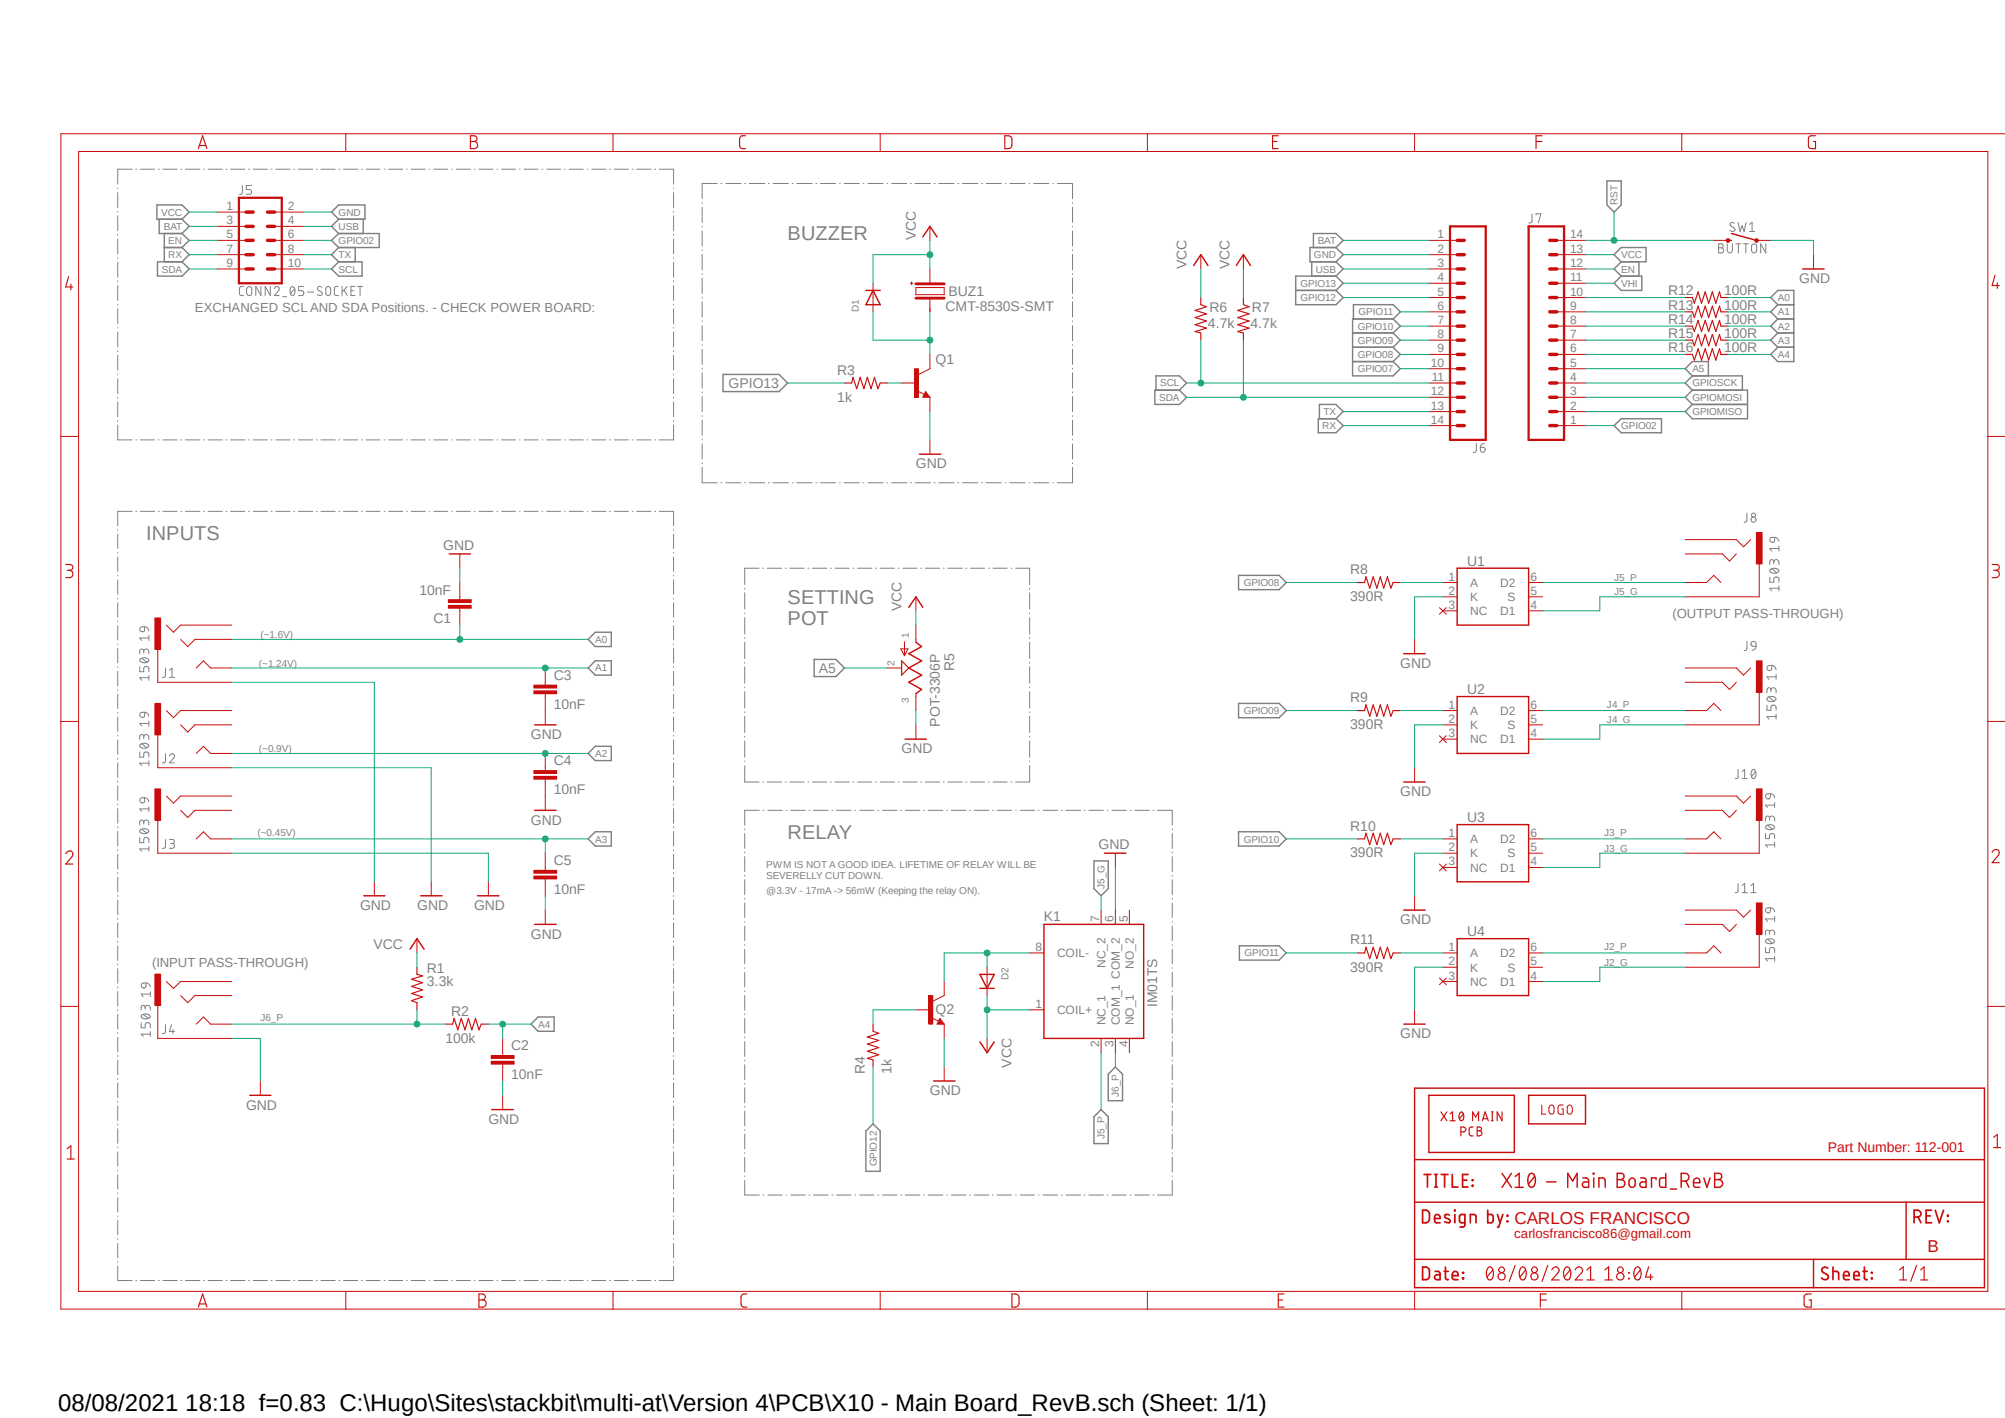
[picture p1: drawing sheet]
<svg xmlns="http://www.w3.org/2000/svg" width="297mm" height="210mm" viewBox="0 0 297 210" stroke-linecap="round" stroke-linejoin="round" font-family="sans-serif">
<defs><g id="words">
<text font-size="3.6" x="8.6" y="209">08/08/2021 18:18 f=0.83 C:\Hugo\Sites\stackbit\multi-at\Version 4\PCB\X10 - Main Board_RevB.sch (Sheet: 1/1)</text>
<g font-size="3" fill="#808080">
<text x="116.7" y="35.6">BUZZER</text>
<text x="21.7" y="79.9">INPUTS</text>
<text x="116.7" y="89.4">SETTING</text>
<text x="116.7" y="92.6">POT</text>
<text x="116.7" y="124.2">RELAY</text>
</g>
<g font-size="2.5" fill="#c90d0c">
<text x="224.3" y="181.2">CARLOS FRANCISCO</text>
<text x="285.5" y="185.5">B</text>
</g>
<g font-size="2.1" fill="#808080">
<text x="135.7" y="35.6" transform="rotate(-90 135.7 35.6)">VCC</text>
<text x="175.8" y="39.8" transform="rotate(-90 175.8 39.8)">VCC</text>
<text x="182.1" y="39.8" transform="rotate(-90 182.1 39.8)">VCC</text>
<text x="266.5" y="42">GND</text>
<text x="140.1" y="46.1">CMT-8530S-SMT</text>
<text x="140.5" y="43.9">BUZ1</text>
<text x="179.2" y="46.2">R6</text>
<text x="185.5" y="46.2">R7</text>
<text x="247.1" y="43.7">R12</text>
<text x="247.1" y="45.8">R13</text>
<text x="247.1" y="48">R14</text>
<text x="255.4" y="43.7">100R</text>
<text x="255.4" y="45.8">100R</text>
<text x="255.4" y="48">100R</text>
<text x="138.6" y="54">Q1</text>
<text x="178.9" y="48.5">4.7k</text>
<text x="185.2" y="48.5">4.7k</text>
<text x="247.1" y="52.2">R16</text>
<text x="247.1" y="50.1">R15</text>
<text x="255.4" y="52.2">100R</text>
<text x="255.4" y="50">100R</text>
<text x="107.9" y="57.4">GPIO13</text>
<text x="124" y="59.5">1k</text>
<text x="124" y="55.5">R3</text>
<text x="135.7" y="69.4">GND</text>
<text x="65.7" y="81.4">GND</text>
<text x="217.3" y="83.8">U1</text>
<text x="62.1" y="88.1">10nF</text>
<text x="200" y="89">390R</text>
<text x="200" y="85">R8</text>
<text x="64.2" y="92.3">C1</text>
<text x="133.6" y="90.5" transform="rotate(-90 133.6 90.5)">VCC</text>
<text x="82" y="100.7">C3</text>
<text x="121.3" y="99.7">A5</text>
<text x="141.4" y="99.4" transform="rotate(-90 141.4 99.4)">R5</text>
<text x="207.4" y="98.9">GND</text>
<text x="82" y="104.9">10nF</text>
<text x="139.2" y="107.6" transform="rotate(-90 139.2 107.6)">POT-3306P</text>
<text x="200" y="108">390R</text>
<text x="200" y="104">R9</text>
<text x="217.3" y="102.8">U2</text>
<text x="78.7" y="109.5">GND</text>
<text x="82" y="113.4">C4</text>
<text x="133.6" y="111.6">GND</text>
<text x="82" y="117.6">10nF</text>
<text x="207.4" y="117.9">GND</text>
<text x="78.7" y="122.1">GND</text>
<text x="162.7" y="125.7">GND</text>
<text x="200" y="123">R10</text>
<text x="217.3" y="121.8">U3</text>
<text x="82" y="128.1">C5</text>
<text x="200" y="127">390R</text>
<text x="53.3" y="134.8">GND</text>
<text x="61.8" y="134.8">GND</text>
<text x="70.2" y="134.8">GND</text>
<text x="82" y="132.4">10nF</text>
<text x="154.6" y="136.4">K1</text>
<text x="207.4" y="136.9">GND</text>
<text x="55.3" y="140.5">VCC</text>
<text x="78.7" y="139">GND</text>
<text x="200" y="143.9">390R</text>
<text x="200" y="139.9">R11</text>
<text x="217.3" y="138.7">U4</text>
<text x="63.2" y="146">3.3k</text>
<text x="63.2" y="144.1">R1</text>
<text x="171.4" y="149.2" transform="rotate(-90 171.4 149.2)">IM01TS</text>
<text x="66" y="154.4">100k</text>
<text x="66.8" y="150.5">R2</text>
<text x="75.7" y="155.6">C2</text>
<text x="138.6" y="150.2">Q2</text>
<text x="207.4" y="153.8">GND</text>
<text x="75.7" y="159.8">10nF</text>
<text x="128.1" y="159.1" transform="rotate(-90 128.1 159.1)">R4</text>
<text x="132.1" y="159.1" transform="rotate(-90 132.1 159.1)">1k</text>
<text x="149.8" y="158.2" transform="rotate(-90 149.8 158.2)">VCC</text>
<text x="36.4" y="164.3">GND</text>
<text x="72.3" y="166.5">GND</text>
<text x="137.8" y="162.2">GND</text>
</g>
<text font-size="2.1" fill="#c90d0c" x="270.8" y="170.7">Part Number: 112-001</text>
<g font-size="1.9" fill="#808080">
<text x="28.9" y="46.2">EXCHANGED SCL AND SDA Positions. - CHECK POWER BOARD:</text>
<text x="247.7" y="91.5">(OUTPUT PASS-THROUGH)</text>
<text x="22.5" y="143.3">(INPUT PASS-THROUGH)</text>
</g>
<text font-size="1.9" fill="#c90d0c" x="224.3" y="183.3">carlosfrancisco86@gmail.com</text>
<g font-size="1.8" fill="#808080">
<text x="33.5" y="35.3">5</text>
<text x="33.5" y="33.2">3</text>
<text x="33.5" y="31.1">1</text>
<text x="42.6" y="35.3">6</text>
<text x="42.6" y="33.2">4</text>
<text x="42.6" y="31.1">2</text>
<text x="212.9" y="35.3">1</text>
<text x="232.6" y="35.3">14</text>
<text x="33.5" y="39.5">9</text>
<text x="33.5" y="37.4">7</text>
<text x="42.6" y="39.5">10</text>
<text x="42.6" y="37.4">8</text>
<text x="212.9" y="37.4">2</text>
<text x="212.9" y="39.5">3</text>
<text x="212.9" y="41.7">4</text>
<text x="232.6" y="41.7">11</text>
<text x="232.6" y="39.5">12</text>
<text x="232.6" y="37.4">13</text>
<text x="212.9" y="43.8">5</text>
<text x="212.9" y="45.9">6</text>
<text x="232.6" y="45.9">9</text>
<text x="232.6" y="43.8">10</text>
<text x="212.9" y="48">7</text>
<text x="212.9" y="50.1">8</text>
<text x="212.9" y="52.2">9</text>
<text x="232.6" y="52.2">6</text>
<text x="232.6" y="50.1">7</text>
<text x="232.6" y="48">8</text>
<text x="212" y="54.3">10</text>
<text x="212" y="58.5">12</text>
<text x="212.1" y="56.4">11</text>
<text x="232.6" y="58.5">3</text>
<text x="232.6" y="56.4">4</text>
<text x="232.6" y="54.3">5</text>
<text x="212" y="60.7">13</text>
<text x="212" y="62.8">14</text>
<text x="232.6" y="62.8">1</text>
<text x="232.6" y="60.7">2</text>
<text x="214.6" y="86">1</text>
<text x="214.6" y="88.1">2</text>
<text x="217.8" y="86.9">A</text>
<text x="217.8" y="89">K</text>
<text x="222.2" y="86.9">D2</text>
<text x="223.3" y="89">S</text>
<text x="226.7" y="86">6</text>
<text x="226.7" y="88.1">5</text>
<text x="214.6" y="90.2">3</text>
<text x="217.8" y="91.1">NC</text>
<text x="222.2" y="91.1">D1</text>
<text x="226.7" y="90.2">4</text>
<text x="214.6" y="104.9">1</text>
<text x="214.6" y="107.1">2</text>
<text x="217.8" y="105.9">A</text>
<text x="217.8" y="108">K</text>
<text x="222.2" y="105.9">D2</text>
<text x="223.3" y="108">S</text>
<text x="226.7" y="104.9">6</text>
<text x="226.7" y="107.1">5</text>
<text x="214.6" y="109.2">3</text>
<text x="217.8" y="110.1">NC</text>
<text x="222.2" y="110.1">D1</text>
<text x="226.7" y="109.2">4</text>
<text x="214.6" y="124">1</text>
<text x="217.8" y="124.9">A</text>
<text x="222.2" y="124.9">D2</text>
<text x="226.7" y="124">6</text>
<text x="214.6" y="126.1">2</text>
<text x="214.6" y="128.2">3</text>
<text x="217.8" y="127">K</text>
<text x="217.8" y="129.1">NC</text>
<text x="222.2" y="129.1">D1</text>
<text x="223.3" y="127">S</text>
<text x="226.7" y="126.1">5</text>
<text x="226.7" y="128.2">4</text>
<text x="162.8" y="136.6" transform="rotate(-90 162.8 136.6)">7</text>
<text x="164.9" y="136.6" transform="rotate(-90 164.9 136.6)">6</text>
<text x="167" y="136.6" transform="rotate(-90 167 136.6)">5</text>
<text x="153.4" y="140.8">8</text>
<text x="156.6" y="141.8">COIL-</text>
<text x="163.7" y="143.3" transform="rotate(-90 163.7 143.3)">NC_2</text>
<text x="168" y="143.5" transform="rotate(-90 168 143.5)">NO_2</text>
<text x="214.6" y="140.8">1</text>
<text x="214.6" y="143">2</text>
<text x="217.8" y="141.8">A</text>
<text x="217.8" y="143.9">K</text>
<text x="222.2" y="141.8">D2</text>
<text x="223.3" y="143.9">S</text>
<text x="226.7" y="140.8">6</text>
<text x="226.7" y="143">5</text>
<text x="153.4" y="149.3">1</text>
<text x="214.6" y="145.1">3</text>
<text x="217.8" y="146">NC</text>
<text x="222.2" y="146">D1</text>
<text x="226.7" y="145.1">4</text>
<text x="156.6" y="150.2">COIL+</text>
<text x="162.8" y="155.1" transform="rotate(-90 162.8 155.1)">2</text>
<text x="163.7" y="151.9" transform="rotate(-90 163.7 151.9)">NC_1</text>
<text x="164.9" y="155.1" transform="rotate(-90 164.9 155.1)">3</text>
<text x="165.9" y="151.9" transform="rotate(-90 165.9 151.9)">COM_1 COM_2</text>
<text x="167" y="155.1" transform="rotate(-90 167 155.1)">4</text>
<text x="167.9" y="151.9" transform="rotate(-90 167.9 151.9)">NO_1</text>
</g>
<g font-size="1.5" fill="#808080">
<text x="23.9" y="31.9">VCC</text>
<text x="24.3" y="34">BAT</text>
<text x="50.2" y="31.9">GND</text>
<text x="50.2" y="34">USB</text>
<text x="239.6" y="30.4" transform="rotate(-90 239.6 30.4)">RST</text>
<text x="24" y="40.4">SDA</text>
<text x="24.9" y="38.3">RX</text>
<text x="24.9" y="36.2">EN</text>
<text x="50.2" y="38.3">TX</text>
<text x="50.2" y="40.4">SCL</text>
<text x="50.2" y="36.2">GPIO02</text>
<text x="194.6" y="38.3">GND</text>
<text x="194.9" y="40.4">USB</text>
<text x="195.2" y="36.2">BAT</text>
<text x="240.2" y="40.4">EN</text>
<text x="240.2" y="38.3">VCC</text>
<text x="127.2" y="46.2" transform="rotate(-90 127.2 46.2)">D1</text>
<text x="192.7" y="44.6">GPIO12</text>
<text x="192.7" y="42.5">GPIO13</text>
<text x="201.3" y="46.7">GPIO11</text>
<text x="240.2" y="42.5">VHI</text>
<text x="263.4" y="46.7">A1</text>
<text x="263.4" y="44.6">A0</text>
<text x="201.1" y="53">GPIO08</text>
<text x="201.1" y="48.8">GPIO10</text>
<text x="201.1" y="50.9">GPIO09</text>
<text x="263.4" y="53">A4</text>
<text x="263.4" y="48.8">A2</text>
<text x="263.4" y="50.9">A3</text>
<text x="171.7" y="59.4">SDA</text>
<text x="171.9" y="57.2">SCL</text>
<text x="201.1" y="55.2">GPIO07</text>
<text x="250.7" y="57.2">GPIOSCK</text>
<text x="250.7" y="59.4">GPIOMOSI</text>
<text x="250.7" y="55.2">A5</text>
<text x="195.9" y="63.6">RX</text>
<text x="196" y="61.5">TX</text>
<text x="240.2" y="63.6">GPIO02</text>
<text x="250.7" y="61.5">GPIOMISO</text>
<text x="184.2" y="86.8">GPIO08</text>
<text x="239.1" y="86.1">J5_P</text>
<text x="239.1" y="88.2">J5_G</text>
<text x="38.6" y="94.5">(~1.6V)</text>
<text x="88.2" y="95.2">A0</text>
<text x="134.6" y="94.4" transform="rotate(-90 134.6 94.4)">1</text>
<text x="38.4" y="98.7">(~1.24V)</text>
<text x="88.2" y="99.4">A1</text>
<text x="132.5" y="98.7" transform="rotate(-90 132.5 98.7)">2</text>
<text x="134.6" y="104.2" transform="rotate(-90 134.6 104.2)">3</text>
<text x="184.2" y="105.8">GPIO09</text>
<text x="238" y="104.8">J4_P</text>
<text x="238" y="107.1">J4_G</text>
<text x="38.4" y="111.4">(~0.9V)</text>
<text x="88.2" y="112.1">A2</text>
<text x="38.1" y="123.8">(~0.45V)</text>
<text x="88.2" y="124.8">A3</text>
<text x="184.2" y="124.8">GPIO10</text>
<text x="237.6" y="123.8">J3_P</text>
<text x="113.5" y="128.6">PWM IS NOT A GOOD IDEA. LIFETIME OF RELAY WILL BE</text>
<text x="113.5" y="130.2">SEVERELLY CUT DOWN.</text>
<text x="163.6" y="131.7" transform="rotate(-90 163.6 131.7)">J5_G</text>
<text x="237.6" y="126.2">J3_G</text>
<text x="113.5" y="132.5">@3.3V - 17mA -&gt; 56mW (Keeping the relay ON).</text>
<text x="184.4" y="141.6">GPIO11</text>
<text x="237.6" y="140.7">J2_P</text>
<text x="237.6" y="143">J2_G</text>
<text x="149.4" y="145.1" transform="rotate(-90 149.4 145.1)">D2</text>
<text x="38.6" y="151.3">J6_P</text>
<text x="79.7" y="152.2">A4</text>
<text x="165.7" y="162.4" transform="rotate(-90 165.7 162.4)">J6_P</text>
<text x="129.9" y="172.8" transform="rotate(-90 129.9 172.8)">GPIO12</text>
<text x="163.6" y="168.7" transform="rotate(-90 163.6 168.7)">J5_P</text>
</g>
</g></defs>
<path d="M8.6 19l288.5 175.3M297.1 19.2l-288.5 175.2" fill="none" stroke="#fff" stroke-width=".15"/>
<g fill="none" stroke="#808080" stroke-width=".15">
<path d="M17.4 27.9h.1M17.4 28.5v2.2M17.4 31.3v.1M17.4 32v2.2M17.4 34.7v.1M17.4 35.4v2.2M17.4 38.2v.1M17.4 38.9v2.2M19.6 25.1h-2.2v2.2M20.1 25.1h.1M20.8 25.1h2.1M23.5 25.1h.1"/>
<path d="M24.1 25.1h2.1M26.8 25.1h.1M27.5 25.1h2.1M30.1 25.1h.2M30.8 25.1h2.1M33.5 25.1h.1M34.2 25.1h2.1M35.9 27.5v1a.31 .31 0 0 1-.4 .3M36.8 25.1h.2M37.3 27.5h-.8v.6h.5a.37 .37 0 0 1 .3 .3 .37 .37 0 0 1-.3 .4h-.5M37.5 25.1h2.1M40.2 25.1h.1"/>
<path d="M40.9 25.1h2.1M43.5 25.1h.1M44.2 25.1h2.1M46.9 25.1h.1M47.5 25.1h2.2M50.2 25.1h.1M50.9 25.1h2.1M53.6 25.1h.1M54.2 25.1h2.1M56.9 25.1h.1M57.6 25.1h2M60.2 25.1h.1"/>
<path d="M60.9 25.1h2.1M63.6 25.1h.1M64.3 25.1h2M66.9 25.1h.1M67.6 25.1h2.1M70.3 25.1h.1M71 25.1h2M73.6 25.1h.1M74.3 25.1h2.1M77 25.1h.1M77.6 25.1h2.1M80.3 25.1h.1"/>
<path d="M81 25.1h2.1M83.7 25.1h.1M84.3 25.1h2.1M87 25.1h.1M87.7 25.1h2M90.3 25.1h.1M91 25.1h2.1M93.6 25.1h.2M94.3 25.1h2.1M97 25.1h.1M97.7 25.1h2.1v2.2M99.8 27.9h.1"/>
<path d="M99.8 28.5v2.2M99.8 31.3v.1M99.8 32v2.2M99.8 34.7v.1M99.8 35.4v2.2M99.8 38.2v.1M99.8 38.9v2.2M104 30v.1M104 30.7v2.2M104 33.5v.1M104 34.2v2.2M104 37v.1"/>
<path d="M104 37.7v2.3M106.3 27.2h-2.3v2.2M106.8 27.2h.1M107.5 27.2h2.3M110.3 27.2h.1M111 27.2h2.3M113.8 27.2h.2M114.5 27.2h2.3M117.3 27.2h.2M118 27.2h2.3M120.9 27.2h.1M121.5 27.2h2.3"/>
<path d="M124.4 27.2h.1M125.1 27.2h2.2M127.9 27.2h.1M128.6 27.2h2.2M131.4 27.2h.1M132.1 27.2h2.2M134.9 27.2h.1M135.6 27.2h2.2M138.4 27.2h.1M139.1 27.2h2.3M141.9 27.2h.1M142.6 27.2h2.3"/>
<path d="M145.4 27.2h.1M146.1 27.2h2.2M148.9 27.2h.1M149.6 27.2h2.2M152.4 27.2h.1M153.1 27.2h2.3M156 27.2h.1M156.6 27.2h2.3v2.2M158.9 30v.1M158.9 30.7v2.2M158.9 33.5v.1M158.9 34.2v2.2"/>
<path d="M158.9 37v.1M158.9 37.7v2.3M226.9 31.7v1a.37 .37 0 0 1-.4 .3M227.5 31.8v-.1h.8l-.4 1.3M254.6 36.1l.5 .1 .2 .1-.2 .4h-.1l.3 .2 .1 .2-.3 .3-.5 .1zM254.6 36.7h.4M255.9 36.1v1a.38 .38 0 0 0 .3 .4 .38 .38 0 0 0 .4-.4v-1M256.9 33.1a.34 .34 0 0 0-.4-.1 .34 .34 0 0 0-.2 .4l.7 .4a.32 .32 0 0 1-.3 .5l-.5-.2M257.1 36.1h.8M257.5 32.9l.3 1.4 .3-.9 .3 .9 .3-1.4M257.5 36.1v1.4M258.3 36.1h.7"/>
<path d="M258.6 36.1v1.4M259.2 33.2l.3-.3v1.4M259.2 34.3h.7M259.5 36.3a.4 .4 0 0 1 .4-.2 .4 .4 0 0 1 .3 .4v.8l-.1 .1h-.4l-.2-.3zM261.6 36.1v1.4l-.8-1.4v1.4M17.4 41.6v.1M17.4 42.3v2.2M17.4 45v.2M17.4 45.7v2.2M17.4 48.5v.1M17.4 49.2v2.2M17.4 51.9v.2"/>
<path d="M17.4 52.6v2.2M17.4 55.4v.1M17.4 56.1v2.2M17.4 58.8v.2M17.4 59.5v2.2M36.1 42.4l-.5 .1a1.36 1.36 0 0 0-.1 1.1l.6 .2M36.6 42.6l.3-.2 .2 .1a1.02 1.02 0 0 1 .2 1.1 .4 .4 0 0 1-.5 .2 .4 .4 0 0 1-.3-.4zM38.7 42.4v1.4l-.8-1.4v1.4M40 42.4v1.4l-.7-1.4v1.4M40.6 42.8a.36 .36 0 0 1 .6-.3 .36 .36 0 0 1 .1 .6l-.7 .7h.8M41.9 43.9h.6M43.2 42.5l.1-.1a.85 .85 0 0 1 0 1.4 .77 .77 0 0 1-.1-1.3z"/>
<path d="M43.6 42.8l-.5 .7M45 42.4h-.8v.7h.5a.37 .37 0 0 1 .3 .3 .37 .37 0 0 1-.3 .4h-.5M45.6 43.3h.9M47.7 42.5a.35 .35 0 0 0-.6 0 .35 .35 0 0 0 .1 .5l.5 .3v.3a.5 .5 0 0 1-.7 0M48.3 42.6l.3-.2 .2 .1a1.02 1.02 0 0 1 .1 1.1 .37 .37 0 0 1-.4 .2 .37 .37 0 0 1-.2-.4zM50.1 42.4l-.4 .1-.2 .3 .1 .8 .5 .2M50.7 42.4v1.4M51 43l.4 .8M51.4 42.4l-.7 .9M52 43.1h.4M52.6 42.4h-.6v1.4h.6M53 42.4h.7"/>
<path d="M53.3 42.4v1.4M99.8 41.6v.1M99.8 42.3v2.2M99.8 45v.2M99.8 45.7v2.2M99.8 48.5v.1M99.8 49.2v2.2M99.8 51.9v.2M99.8 52.6v2.2M99.8 55.4v.1M99.8 56.1v2.2M99.8 58.8v.2"/>
<path d="M99.8 59.5v2.2M104 40.5v.1M104 41.2v2.3M104 44v.2M104 44.7v2.2M104 47.5v.1M104 48.2v2.3M104 51.1h.1M104 51.7v2.3M104 54.5v.2M104 55.2v2.3M104 58v.2"/>
<path d="M104 58.7v2.3M158.9 40.5v.1M158.9 41.2v2.3M158.9 44v.2M158.9 44.7v2.2M158.9 47.5v.1M158.9 48.2v2.3M158.9 51.1h.1M158.9 51.7v2.3M158.9 54.5v.2M158.9 55.2v2.3M158.9 58v.2"/>
<path d="M158.9 58.7v2.3M17.4 62.3v.1M17.4 62.9v2.3h2.2M17.4 78.4v.1M17.4 79.1v2.1M19.6 75.7h-2.2v2.2M20.1 65.2h.1M20.1 75.7h.1M20.8 65.2h2.1M20.8 75.7h2.1M23.5 65.2h.1M23.5 75.7h.1"/>
<path d="M24.1 65.2h2.1M24.1 75.7h2.1M26.8 65.2h.1M26.8 75.7h.1M27.5 65.2h2.1M27.5 75.7h2.1M30.1 65.2h.2M30.1 75.7h.2M30.8 65.2h2.1M30.8 75.7h2.1M33.5 65.2h.1M33.5 75.7h.1"/>
<path d="M34.2 65.2h2.1M34.2 75.7h2.1M36.8 65.2h.2M36.8 75.7h.2M37.5 65.2h2.1M37.5 75.7h2.1M40.2 65.2h.1M40.2 75.7h.1M40.9 65.2h2.1M40.9 75.7h2.1M43.5 65.2h.1M43.5 75.7h.1"/>
<path d="M44.2 65.2h2.1M44.2 75.7h2.1M46.9 65.2h.1M46.9 75.7h.1M47.5 65.2h2.2M47.5 75.7h2.2M50.2 65.2h.1M50.2 75.7h.1M50.9 65.2h2.1M50.9 75.7h2.1M53.6 65.2h.1M53.6 75.7h.1"/>
<path d="M54.2 65.2h2.1M54.2 75.7h2.1M56.9 65.2h.1M56.9 75.7h.1M57.6 65.2h2M57.6 75.7h2M60.2 65.2h.1M60.2 75.7h.1M60.9 65.2h2.1M60.9 75.7h2.1M63.6 65.2h.1M63.6 75.7h.1"/>
<path d="M64.3 65.2h2M64.3 75.7h2M66.9 65.2h.1M66.9 75.7h.1M67.6 65.2h2.1M67.6 75.7h2.1M70.3 65.2h.1M70.3 75.7h.1M71 65.2h2M71 75.7h2M73.6 65.2h.1M73.6 75.7h.1"/>
<path d="M74.3 65.2h2.1M74.3 75.7h2.1M77 65.2h.1M77 75.7h.1M77.6 65.2h2.1M77.6 75.7h2.1M80.3 65.2h.1M80.3 75.7h.1M81 65.2h2.1M81 75.7h2.1M83.7 65.2h.1M83.7 75.7h.1"/>
<path d="M84.3 65.2h2.1M84.3 75.7h2.1M87 65.2h.1M87 75.7h.1M87.7 65.2h2M87.7 75.7h2M90.3 65.2h.1M90.3 75.7h.1M91 65.2h2.1M91 75.7h2.1M93.6 65.2h.2M93.6 75.7h.2"/>
<path d="M94.3 65.2h2.1M94.3 75.7h2.1M97 65.2h.1M97 75.7h.1M97.7 75.7h2.1v2.2M99.8 62.9v2.3h-2.1M99.8 62.3v.1M99.8 78.4v.1M99.8 79.1v2.1M104 61.6v.1M104 62.2v2.3M104 65.1v.1"/>
<path d="M104 65.7v2.3M104 68.5v.2M104 69.2v2.3h2.3M106.8 71.5h.1M107.5 71.5h2.3M110.3 71.5h.1M111 71.5h2.3M113.8 71.5h.2M114.5 71.5h2.3M117.3 71.5h.2M118 71.5h2.3M120.9 71.5h.1"/>
<path d="M121.5 71.5h2.3M124.4 71.5h.1M125.1 71.5h2.2M127.9 71.5h.1M128.6 71.5h2.2M131.4 71.5h.1M132.1 71.5h2.2M134.9 71.5h.1M135.6 71.5h2.2M138.4 71.5h.1M139.1 71.5h2.3M141.9 71.5h.1"/>
<path d="M142.6 71.5h2.3M145.4 71.5h.1M146.1 71.5h2.2M148.9 71.5h.1M149.6 71.5h2.2M152.4 71.5h.1M153.1 71.5h2.3M156 71.5h.1M158.9 61.6v.1M158.9 62.2v2.3M158.9 65.1v.1M158.9 65.7v2.3"/>
<path d="M158.9 68.5v.2M158.9 69.2v2.3h-2.3M218.7 65.7v1a.37 .37 0 0 1-.5 .3M219.3 66.3h.4a.37 .37 0 0 1 .3 .3 .37 .37 0 0 1-.4 .4 .37 .37 0 0 1-.3-.4zM219.9 65.7h-.3l-.2 .3-.1 .3M258.8 76v1a.31 .31 0 0 1-.4 .3M262.2 79.8l.1-.2h.6l-.1 .7h-.5l-.1-.2zM262.9 79.6a.65 .65 0 0 1 .6 .6M17.4 81.8v.1M17.4 82.5v2.1M17.4 85.2v.1M17.4 85.9v2.1"/>
<path d="M17.4 88.6v.1M17.4 89.3v2.1M17.4 92v.1M17.4 92.7v2.1M17.4 95.4v.1M17.4 96.1v2.1M17.4 98.8h.1M17.4 99.4v2.2M20.7 98.7v.8h.6v-.5a.39 .39 0 0 1 .4-.3 .39 .39 0 0 1 .4 .3v.5M20.7 97.6l.2-.1a.86 .86 0 0 1 1.2 .3 .79 .79 0 0 1-1.4 0zM20.7 93l.2-.1 .5-.1v.6l-.1 .2-.4-.1-.2-.3zM21 97.5l.8 .6"/>
<path d="M21.3 96.5l.2-.3a.41 .41 0 0 1 .6 .3v.4M21.3 96.7v-.5l-.4-.1-.2 .1v.7M21.4 92.8a.65 .65 0 0 1 .7 .6M22.1 94.1v.8M22.1 94.5h-1.4l.3 .4M24.5 99v1a.33 .33 0 0 1-.5 .3M25.1 99.3l.4-.3v1.3M99.8 81.8v.1M99.8 82.5v2.1M99.8 85.2v.1M99.8 85.9v2.1M99.8 88.6v.1"/>
<path d="M99.8 89.3v2.1M99.8 92v.1M99.8 92.7v2.1M99.8 95.4v.1M99.8 96.1v2.1M99.8 98.8h.1M99.8 99.4v2.2M110.3 87.1v.1M110.3 87.8v2.4M110.3 90.8v.1M110.3 91.5v2.4M110.3 94.4v.2"/>
<path d="M110.3 95.1v2.4M110.3 98.1v.1M110.3 98.8v2.4M112.4 84.2h-2.1v2.4M113 84.2h.1M113.7 84.2h2.1M116.3 84.2h.2M117 84.2h2.1M119.7 84.2h.1M120.4 84.2h2.1M123 84.2h.1M123.7 84.2h2.1"/>
<path d="M126.4 84.2h.1M127 84.2h2.2M129.7 84.2h.1M130.4 84.2h2.1M133.1 84.2h.1M133.7 84.2h2.1M136.4 84.2h.1M137.1 84.2h2.1M139.7 84.2h.2M140.4 84.2h2.1M143.1 84.2h.1M143.8 84.2h2"/>
<path d="M146.4 84.2h.2M147.1 84.2h2.1M149.8 84.2h.1M150.5 84.2h2v2.4M152.5 87.1v.1M152.5 87.8v2.4M152.5 90.8v.1M152.5 91.5v2.4M152.5 94.4v.2M152.5 95.1v2.4M152.5 98.1v.1M152.5 98.8v2.4"/>
<path d="M258.8 95v1a.32 .32 0 0 1-.4 .4M259.4 95.2a.4 .4 0 0 1 .5-.2 .4 .4 0 0 1 .2 .4v.3h-.4l-.3-.1zM260.1 95.7a.65 .65 0 0 1-.6 .7M261.9 98.6h.6v.4a.37 .37 0 0 1-.6 .2 .37 .37 0 0 1 0-.6zM262.2 85.5v.7h.6v-.4a.39 .39 0 0 1 .3-.3 .39 .39 0 0 1 .4 .3v.4M262.2 84.4l.1-.1a.86 .86 0 0 1 1.2 .2 .79 .79 0 0 1-1.3 0zM262.5 98.6a.75 .75 0 0 1 .6 .6M262.5 84.2l.7 .6M262.8 83.2l.1-.3a.41 .41 0 0 1 .6 .3v.4M262.8 83.5l-.1-.5-.3-.1-.2 .1v.6M263.1 99.9v.7M263.5 87.1h-1.3l.3 .4"/>
<path d="M263.5 80.9v.7M263.5 86.8v.7M263.5 81.2h-1.3l.3 .4M17.4 102.2h.1M17.4 102.8v2.1M17.4 105.5v.1M17.4 106.2v2.1M17.4 108.9v.1M17.4 109.6v2.1M17.4 112.3v.1M17.4 113v2.1M17.4 115.7v.1"/>
<path d="M17.4 116.4v2.1M17.4 119.1v.1M17.4 119.8v2.1M20.7 111.4v.7h.6v-.4a.39 .39 0 0 1 .4-.3 .39 .39 0 0 1 .4 .3v.4M20.7 110.3l.2-.1a.86 .86 0 0 1 1.2 .2 .79 .79 0 0 1-1.4 0zM20.7 105.7l.2-.2h.5v.6l-.1 .1a.41 .41 0 0 1-.5-.1 .41 .41 0 0 1-.1-.4zM20.9 118.2h.5v.5a.39 .39 0 0 1-.6 .1 .39 .39 0 0 1 .1-.6zM21 110.2l.8 .5M21.3 109.1v-.1a.4 .4 0 0 1 .5-.2 .4 .4 0 0 1 .3 .3v.4M21.3 109.4v-.5l-.4-.1-.2 .1v.6M21.4 105.5a.65 .65 0 0 1 .7 .6M21.4 118.2a.65 .65 0 0 1 .7 .5"/>
<path d="M22.1 100.4h-1.4l.3 .4M22.1 100v.8M22.1 106.8v.7M22.1 112.7v.7M22.1 119.5v.7M22.1 113h-1.4l.3 .4M22.1 107.1h-1.4l.3 .4M22.1 119.8h-1.4l.3 .4M24.5 111.6v1.1a.33 .33 0 0 1-.5 .3M25.1 112a.38 .38 0 0 1 .4-.4 .38 .38 0 0 1 .4 .4l-.2 .3-.6 .7h.8M25.1 100.3h.8M99.8 102.2h.1"/>
<path d="M99.8 102.8v2.1M99.8 105.5v.1M99.8 106.2v2.1M99.8 108.9v.1M99.8 109.6v2.1M99.8 112.3v.1M99.8 113v2.1M99.8 115.7v.1M99.8 116.4v2.1M99.8 119.1v.1M99.8 119.8v2.1M110.3 101.8v.1"/>
<path d="M110.3 102.4v2.5M110.3 105.4v.1M110.3 106.1v2.4M110.3 109.1v.1M110.3 109.7v2.4M110.3 112.7v.1M110.3 113.4v2.4h2.1M113 115.8h.1M113.7 115.8h2.1M116.3 115.8h.2M117 115.8h2.1M119.7 115.8h.1"/>
<path d="M120.4 115.8h2.1M123 115.8h.1M123.7 115.8h2.1M126.4 115.8h.1M127 115.8h2.2M129.7 115.8h.1M130.4 115.8h2.1M133.1 115.8h.1M133.7 115.8h2.1M136.4 115.8h.1M137.1 115.8h2.1M139.7 115.8h.2"/>
<path d="M140.4 115.8h2.1M143.1 115.8h.1M143.8 115.8h2M146.4 115.8h.2M147.1 115.8h2.1M149.8 115.8h.1M152.5 113.4v2.4h-2M152.5 101.8v.1M152.5 102.4v2.5M152.5 105.4v.1M152.5 106.1v2.4M152.5 109.1v.1"/>
<path d="M152.5 109.7v2.4M152.5 112.7v.1M257.5 114v1a.31 .31 0 0 1-.5 .3M258.1 115.3h.7M258.1 114.3l.3-.3v1.3M259.6 114h.2a.79 .79 0 0 1 0 1.3 .87 .87 0 0 1-.2-1.3zM260.1 114.3l-.6 .7M261.7 117.6h.6v.4a.38 .38 0 0 1-.6 .3 .38 .38 0 0 1-.1-.6zM261.7 104.4v.8h.6v-.4a.38 .38 0 0 1 .4-.4 .38 .38 0 0 1 .4 .4v.4M261.9 103.3l.3-.1a.75 .75 0 0 1 .9 .3 .79 .79 0 0 1-1.4 0zM262 103.3l.8 .5M262.3 117.6a.65 .65 0 0 1 .6 .6"/>
<path d="M262.3 102.2l.2-.3a.4 .4 0 0 1 .6 .3v.4M262.3 102.4v-.4l-.3-.1-.2 .1-.1 .6M262.9 118.9v.7M262.9 119.3h-1.4l.3 .3M263.1 106.1h-1.4l.3 .4M263.1 105.7v.8M263.1 100.2h-1.4l.3 .4M17.4 122.5v.1M17.4 123.1v2.2M17.4 125.9v.1M17.4 126.5v2.2M17.4 129.2v.2"/>
<path d="M17.4 129.9v2.2M17.4 132.6v.2M17.4 133.3v2.2M17.4 136v.1M17.4 136.7v2.2M17.4 139.4v.1M20.7 124v.8h.6v-.5a.39 .39 0 0 1 .4-.3 .39 .39 0 0 1 .4 .3v.5M20.7 122.9h.2a.86 .86 0 0 1 1.2 .2 .79 .79 0 0 1-1.4 0zM21 122.8l.8 .6M21.3 121.8v-.2a.4 .4 0 0 1 .5-.1 .4 .4 0 0 1 .3 .3v.4M21.3 122v-.4l-.4-.1-.2 .1v.6M22.1 125.3v.8"/>
<path d="M22.1 125.7h-1.4l.3 .4M24.5 124.3v1a.33 .33 0 0 1-.5 .3M25.1 124.3h.5l.2 .2-.1 .3-.4 .1M25.5 124.9l.3 .2v.4l-.3 .1h-.4M99.8 122.5v.1M99.8 123.1v2.2M99.8 125.9v.1M99.8 126.5v2.2M99.8 129.2v.2M99.8 129.9v2.2M99.8 132.6v.2M99.8 133.3v2.2"/>
<path d="M99.8 136v.1M99.8 136.7v2.2M99.8 139.4v.1M110.3 122.8v.1M110.3 123.4v2.2M110.3 126.2v.1M110.3 126.9v2.2M110.3 129.6v.2M110.3 130.3v2.2M110.3 133.1v.1M110.3 133.7v2.2M110.3 136.5v.1"/>
<path d="M110.3 137.2v2.1M110.3 139.9v.1M112.5 120h-2.2v2.2M113 120h.2M113.7 120h2.2M116.5 120h.1M117.1 120h2.2M119.8 120h.2M120.5 120h2.2M123.2 120h.2M123.9 120h2.2M126.7 120h.1"/>
<path d="M127.3 120h2.2M130 120h.2M130.7 120h2.2M133.4 120h.2M134.1 120h2.2M136.8 120h.1M137.5 120h2.2M140.3 120h.1M140.9 120h2.2M143.6 120h.2M144.3 120h2.2M147 120h.2"/>
<path d="M147.7 120h2.2M150.5 120h.1M151.1 120h2.1M153.8 120h.1M154.5 120h2.2M157.2 120h.2M157.9 120h2.2M160.6 120h.1M161.3 120h2.1M164 120h.1M164.7 120h2.1M167.4 120h.2"/>
<path d="M168.1 120h2.2M170.8 120h.1M171.5 120h2.2v2.2M173.7 122.8v.1M173.7 123.4v2.2M173.7 126.2v.1M173.7 126.9v2.2M173.7 129.6v.2M173.7 130.3v2.2M173.7 133.1v.1M173.7 133.7v2.2M173.7 136.5v.1"/>
<path d="M173.7 137.2v2.1M173.7 139.9v.1M257.5 130.9v1a.31 .31 0 0 1-.5 .3M258.1 131.1l.3-.2v1.3M258.1 132.2h.7M259.4 132.2h.7M259.4 131.1l.4-.2v1.3M261.5 123.4v.8h.6v-.5a.39 .39 0 0 1 .4-.3 .39 .39 0 0 1 .4 .3v.5M261.6 122.3h.1a.86 .86 0 0 1 1.2 .2 .79 .79 0 0 1-1.4 0zM261.6 139.2l.1-.1a.86 .86 0 0 1 1.2 .3 .79 .79 0 0 1-1.4 0zM261.6 134.6l.1-.1h.6l-.2 .7a.41 .41 0 0 1-.4-.1 .41 .41 0 0 1-.1-.5zM261.8 122.2l.8 .6"/>
<path d="M261.8 139.1l.8 .6M262.1 121.2l.1-.2a.4 .4 0 0 1 .4-.1 .4 .4 0 0 1 .3 .3v.4M262.1 121.5v-.5l-.4-.1-.1 .1-.1 .6M262.1 138.1l.1-.2a.4 .4 0 0 1 .4-.1 .4 .4 0 0 1 .3 .3v.4M262.1 138.3v-.5h-.4h-.1l-.1 .7M262.3 134.5a.65 .65 0 0 1 .6 .5M262.9 124.8v.7M262.9 135.7v.8M262.9 125.1h-1.4l.3 .4M262.9 136.1h-1.4l.3 .4M17.4 140.1v2.1M17.4 142.8v.1"/>
<path d="M17.4 143.5v2.1M17.4 146.2v.1M17.4 146.9v2.1M17.4 149.6v.1M17.4 150.2v2.2M17.4 153v.1M17.4 153.6v2.2M17.4 156.3v.2M17.4 157v2.2M17.4 159.7v.2M20.9 151.5v.7h.6v-.4a.39 .39 0 0 1 .4-.3 .39 .39 0 0 1 .4 .3v.4M21 150.4l.1-.1a.86 .86 0 0 1 1.2 .2 .79 .79 0 0 1-1.4 0z"/>
<path d="M21 145.8l.1-.2h.5v.4l-.1 .3a.41 .41 0 0 1-.5-.1 .41 .41 0 0 1 0-.4zM21.2 150.2l.8 .6M21.5 149.3v-.2a.4 .4 0 0 1 .5-.2 .4 .4 0 0 1 .3 .4v.3M21.5 149.5v-.5l-.4-.1-.1 .1-.1 .6M21.6 145.6a.65 .65 0 0 1 .7 .6M22.3 153.2h-1.4l.3 .3M22.3 146.9v.7M22.3 152.8v.7M22.3 147.2h-1.4l.3 .4M24.5 151.8v1a.33 .33 0 0 1-.5 .3M25.4 151.8l-.3 1h.8M25.6 152.5v.6"/>
<path d="M99.8 140.1v2.1M99.8 142.8v.1M99.8 143.5v2.1M99.8 146.2v.1M99.8 146.9v2.1M99.8 149.6v.1M99.8 150.2v2.2M99.8 153v.1M99.8 153.6v2.2M99.8 156.3v.2M99.8 157v2.2M99.8 159.7v.2"/>
<path d="M110.3 140.6v2.1M110.3 143.3v.1M110.3 144v2.2M110.3 146.8v.1M110.3 147.4v2.2M110.3 150.2v.1M110.3 150.8v2.2M110.3 153.6v.1M110.3 154.3v2.2M110.3 157v.1M110.3 157.7v2.2M173.7 140.6v2.1"/>
<path d="M173.7 143.3v.1M173.7 144v2.2M173.7 146.8v.1M173.7 147.4v2.2M173.7 150.2v.1M173.7 150.8v2.2M173.7 153.6v.1M173.7 154.3v2.2M173.7 157v.1M173.7 157.7v2.2M261.5 140.3v.8h.6v-.5a.39 .39 0 0 1 .4-.3 .39 .39 0 0 1 .4 .3v.5M262.9 141.6v.8"/>
<path d="M262.9 142h-1.4l.3 .4M17.4 160.4v2.2M17.4 163.1v.1M17.4 163.8v2.1M17.4 166.5v.1M17.4 167.2v2.1M17.4 169.9v.1M17.4 170.6v2.1M17.4 173.3v.1M17.4 174v2.1M17.4 176.7v.1M17.4 177.4v2.1"/>
<path d="M99.8 160.4v2.2M99.8 163.1v.1M99.8 163.8v2.1M99.8 166.5v.1M99.8 167.2v2.1M99.8 169.9v.1M99.8 170.6v2.1M99.8 173.3v.1M99.8 174v2.1M99.8 176.7v.1M99.8 177.4v2.1M110.3 160.4v.2"/>
<path d="M110.3 161.1v2.2M110.3 163.9v.1M110.3 164.5v2.3M110.3 167.3v.1M110.3 168v2.1M110.3 170.7v.1M110.3 171.4v2.2M110.3 174.2h.1M110.3 174.8v2.2h2.2M113 177h.2M113.7 177h2.2M116.5 177h.1"/>
<path d="M117.1 177h2.2M119.8 177h.2M120.5 177h2.2M123.2 177h.2M123.9 177h2.2M126.7 177h.1M127.3 177h2.2M130 177h.2M130.7 177h2.2M133.4 177h.2M134.1 177h2.2M136.8 177h.1"/>
<path d="M137.5 177h2.2M140.3 177h.1M140.9 177h2.2M143.6 177h.2M144.3 177h2.2M147 177h.2M147.7 177h2.2M150.5 177h.1M151.1 177h2.1M153.8 177h.1M154.5 177h2.2M157.2 177h.2"/>
<path d="M157.9 177h2.2M160.6 177h.1M161.3 177h2.1M164 177h.1M164.7 177h2.1M167.4 177h.2M168.1 177h2.2M170.8 177h.1M173.7 160.4v.2M173.7 161.1v2.2M173.7 163.9v.1M173.7 164.5v2.3"/>
<path d="M173.7 167.3v.1M173.7 168v2.1M173.7 170.7v.1M173.7 171.4v2.2M173.7 174.2h.1M173.7 174.8v2.2h-2.2M17.4 180.1v.1M17.4 180.8v2.1M17.4 183.5v.1M17.4 184.1v2.2M17.4 186.9h.1M17.4 187.5v2.2h2.2"/>
<path d="M20.1 189.7h.1M20.8 189.7h2.1M23.5 189.7h.1M24.1 189.7h2.1M26.8 189.7h.1M27.5 189.7h2.1M30.1 189.7h.2M30.8 189.7h2.1M33.5 189.7h.1M34.2 189.7h2.1M36.8 189.7h.2M37.5 189.7h2.1"/>
<path d="M40.2 189.7h.1M40.9 189.7h2.1M43.5 189.7h.1M44.2 189.7h2.1M46.9 189.7h.1M47.5 189.7h2.2M50.2 189.7h.1M50.9 189.7h2.1M53.6 189.7h.1M54.2 189.7h2.1M56.9 189.7h.1M57.6 189.7h2"/>
<path d="M60.2 189.7h.1M60.9 189.7h2.1M63.6 189.7h.1M64.3 189.7h2M66.9 189.7h.1M67.6 189.7h2.1M70.3 189.7h.1M71 189.7h2M73.6 189.7h.1M74.3 189.7h2.1M77 189.7h.1M77.6 189.7h2.1"/>
<path d="M80.3 189.7h.1M81 189.7h2.1M83.7 189.7h.1M84.3 189.7h2.1M87 189.7h.1M87.7 189.7h2M90.3 189.7h.1M91 189.7h2.1M93.6 189.7h.2M94.3 189.7h2.1M97 189.7h.1M99.8 180.1v.1"/>
<path d="M99.8 180.8v2.1M99.8 183.5v.1M99.8 184.1v2.2M99.8 186.9h.1M99.8 187.5v2.2h-2.1"/>
<circle cx="259.7" cy="77" r=".39"/>
<circle cx="259.8" cy="76.3" r=".3"/>
</g>
<g fill="none" stroke="#808080" stroke-width=".21">
<path d="M23.2 30.4h3.8l1 1-1 1.1h-3.8zM23.3 38.8h3.7l1 1-1 1.1h-3.7zM23.6 32.5v2.1h3.4M24.3 36.7h2.7M24.3 34.6v4.2M27 36.7l1 1-1 1.1M27 34.6l1 1-1 1.1M27 32.5l1 1-1 1.1M49.1 31.4l1.1-1h3.9v2.1h-3.9zM50.2 38.8h3.4v2.1h-3.4l-1.1-1.1zM50.2 34.6h6v2.1h-6M50.2 36.7l-1.1 1 1.1 1.1"/>
<path d="M50.2 32.5l-1.1 1 1.1 1.1M50.2 34.6l-1.1 1 1.1 1.1M52.6 36.7v2.1M53.8 32.5v2.1M194.3 38.8v2.1M194.6 36.7v-2.1h3.3l1.1 1-1.1 1.1M197.9 36.7l1.1 1-1.1 1.1M197.9 36.7h-3.8v2.1h3.8M197.9 38.8l1.1 1-1.1 1.1M238 26.8h2.2v3.6l-1.1 1-1.1-1zM239.1 37.7l1.1-1h3.6v2.1h-3.6zM240.2 38.8l-1.1 1 1.1 1.1"/>
<path d="M242.8 38.8v2.1M107.1 55.5h8.3l1.3 1.2-1.3 1.3h-8.3zM171.1 57.8h3.6l1.1 1-1.1 1.1h-3.6zM171.2 57.8v-2.1h3.5l1.1 1-1.1 1.1M191.9 43h6M197.9 40.9h-6v4.2h6l1.1-1-1.1-1.1M197.9 40.9l1.1 1.1-1.1 1M200.4 53.6h6M200.4 51.4h6M200.4 49.3h6M200.5 47.2v-2.1h5.9l1 1.1-1 1M206.4 47.2h-6v8.5h6l1-1.1-1-1"/>
<path d="M206.4 51.4l1 1.1-1 1.1M206.4 47.2l1 1.1-1 1M206.4 49.3l1 1.1-1 1M239.1 42l1.1-1.1h3v2.1h-3zM250.7 57.8h8.2v4.2h-8.2l-1.1-1 1.1-1.1M250.7 59.9h8.2M250.7 55.7l-1.1-1.1 1.1-1h2.4v2.1M250.7 55.7l-1.1 1 1.1 1.1M250.7 55.7h7.4v2.1M250.7 57.8l-1.1 1 1.1 1.1M263.4 45.1l-1.1-1 1.1-1.1h2.3v10.6h-2.3l-1.1-1.1 1.1-1.1M263.4 51.4h2.3"/>
<path d="M263.4 45.1l-1.1 1.1 1.1 1M263.4 47.2l-1.1 1.1 1.1 1M263.4 49.3h2.3M263.4 47.2h2.3M263.4 45.1h2.3M263.4 49.3l-1.1 1.1 1.1 1M195.3 62h2.6l1.1 1-1.1 1.1h-2.6zM195.5 62v-2.1h2.4l1.1 1.1-1.1 1M239.1 63l1.1-1h5.9v2.1h-5.9zM87.1 94.7l1.1-1.1h2.4v2.2h-2.4zM88.2 97.9h2.4v2.1h-2.4l-1.1-1.1zM120.6 97.7h3.2l1.3 1.2-1.3 1.3h-3.2z"/>
<path d="M183.5 85.2h6l1 1.1-1 1h-6zM87.1 111.6l1.1-1.1h2.4v2.1h-2.4zM183.5 104.2h6l1 1-1 1.1h-6zM88.2 123.2h2.4v2.1h-2.4l-1.1-1.1zM162.1 127.5h2.1v4.1l-1.1 1.1-1-1.1zM183.5 123.2h6l1 1-1 1.1h-6zM78.7 151.7l1-1.1h2.4v2.1h-2.4zM165.2 158l1.1 1.1v3.9h-2.1v-3.9zM183.6 140.1h5.9l1 1-1 1.1h-5.9zM129.3 166.5l1.1 1v6h-2.1v-6zM163.1 164.3l1.1 1.1v4h-2.1v-4z"/>
</g>
<path d="M137.1 58.4l.1 .2h-.3l.2-.4 .4 .5h-.6M136.2 67.3h3.2" fill="none" stroke="#c90d0c" stroke-width=".21"/>
<path d="M135.9 57.9l1 .5M137.1 58l.7 .8h-1.1zM137.8 54.6l-1.7 .9M137.8 65.2v2.1" fill="none" stroke="#c90d0c" stroke-width=".15"/>
<path d="M125.1 56.7h1.1l.2-.8 .5 1.7 .5-1.7 .6 1.7 .5-1.7 .5 1.7 .5-1.7 .5 1.7 .4-.9h1" fill="none" stroke="#c90d0c" stroke-width=".17"/>
<path d="M135.5 54.6h.6v4.2h-.6z" fill-rule="evenodd" fill="#c90d0c"/>
<g fill="none" stroke="#c90d0c" stroke-width=".15">
<path d="M137.8 33.5v2.1M133.6 56.7h2.1M135.5 54.6h.6v4.2h-.6zM137.8 52.5v2.1M137.8 58.8v2.2M249.6 79.9h7.6l1.1 1.1 1-1.1M131.4 98.9h2.2M133.4 96.1h1.1l-.5 1zM134 95v2.1M135.7 88.4v2.1M135.7 92.6v2.5M209.5 94.7v2.1"/>
<path d="M213.2 90l1 1M213.7 86.3h2.2M213.7 88.4h2.2M213.7 90.5h2.2M214.2 90l-1 1M226.4 86.3h2.1M226.4 88.4h2.1M226.4 90.5h2.1M249.6 86.3h3.2l1.1-1.1 1 1.1M249.6 82h5.5l1.1 1.1 1-1.1M260.6 83.3v5.1h-11M135.7 102.7v2.5"/>
<path d="M135.7 107.4v2.1M209.5 113.7v2.1M163.1 134.8v2.1M165.2 126.4v2.1M165.2 134.8v2.1M167.3 134.8v2.1M209.5 132.7v2.1M139.9 158v2.1M146.2 153.8v2.1M152.5 149.6h2.1M152.5 141.1h2.1M163.1 153.8v2.1"/>
<path d="M165.2 153.8v2.1M167.3 153.8v2.1M228.4 163.7v1.3h.6M229.7 163.7h.3a1.06 1.06 0 0 1 0 1.3 .4 .4 0 0 1-.6-.4v-.6zM231.6 163.7h-.5l-.3 .1v.9l.2 .3h.6v-.7h-.2M232.3 163.7a.4 .4 0 0 1 .6 .3v.6a.39 .39 0 0 1-.3 .4 .39 .39 0 0 1-.4-.2 1.16 1.16 0 0 1 .1-1.1z"/>
</g>
<g fill="none" stroke="#c90d0c" stroke-width=".21">
<path d="M136.7 35.1l1.1-1.6 1 1.6M134.6 90l1.1-1.6 1 1.6M135.7 95.1l.8 .7-1.9 1 1.9 1.1-1.9 1 1.9 1.1-1.9 1 1.9 1.1-.8 .6M207.9 96.8h3.2M215.9 84.2h10.5v8.4h-10.5zM134.1 109.5h3.1M207.9 115.8h3.2M154.6 136.9h14.8v16.9h-14.8zM163.6 126.4h3.2M207.9 134.8h3.2M145.2 154.3l1 1.6 1.1-1.6M138.3 160.1h3.2"/>
<path d="M226.4 162.2h8.5v4.3h-8.5z"/>
</g>
<path d="M133.6 97.9l1 1-1 1.1zM201.1 86.3h1l.3-.9 .5 1.7 .5-1.7 .6 1.7 .5-1.7 .5 1.7 .5-1.7 .5 1.7 .4-.8h1M201.1 105.2h1l.3-.8 .5 1.7 .5-1.7 .6 1.7 .5-1.7 .5 1.7 .5-1.7 .5 1.7 .4-.9h1M201.1 124.2h1l.3-.8 .5 1.7 .5-1.7 .6 1.7 .5-1.7 .5 1.7 .5-1.7 .5 1.7 .4-.9h1" fill="none" stroke="#c90d0c" stroke-width=".17"/>
<path d="M260.2 78.9h.8v4.6h-.8z" fill-rule="evenodd" fill="#c90d0c"/>
<path d="M260.2 78.9h.8v4.6h-.8zM23.4 148.7v5.1h10.9M24.6 145.4l1.1 1 1.1-1h7.5M26.8 147.4l1 1.1 1.1-1.1h5.4M29.1 151.7l1-1.1 1.1 1.1h3.1" fill="none" stroke="#c90d0c" stroke-width=".15"/>
<path d="M22.9 144.3h.9v4.6h-.9z" fill-rule="evenodd" fill="#c90d0c"/>
<path d="M249.6 98.9h7.6l1.1 1.1 1-1.1M249.6 101h5.5l1.1 1.1 1-1.1M249.6 105.2h3.2l1.1-1 1 1M260.6 102.3v5.1h-11M22.9 144.3h.9v4.6h-.9z" fill="none" stroke="#c90d0c" stroke-width=".15"/>
<path d="M260.2 97.9h.8v4.6h-.8z" fill-rule="evenodd" fill="#c90d0c"/>
<path d="M260.2 97.9h.8v4.6h-.8zM249.6 117.9h7.6l1.1 1.1 1-1.1M249.6 120h5.5l1.1 1.1 1-1.1M249.6 124.2h3.2l1.1-1 1 1M260.6 121.3v5.1h-11" fill="none" stroke="#c90d0c" stroke-width=".15"/>
<path d="M260.2 116.8h.8v4.7h-.8z" fill-rule="evenodd" fill="#c90d0c"/>
<g fill="none" stroke="#c90d0c" stroke-width=".15">
<path d="M213.2 109l1 1M213.7 105.2h2.2M213.7 107.4h2.2M213.7 109.5h2.2M214.2 109l-1 1M226.4 105.2h2.1M226.4 107.4h2.1M226.4 109.5h2.1M260.2 116.8h.8v4.7h-.8zM213.2 128l1 1M213.7 124.2h2.2M213.7 126.4h2.2"/>
<path d="M213.7 128.5h2.2M214.2 128l-1 1M226.4 124.2h2.1M226.4 126.4h2.1M226.4 128.5h2.1M138 150.7l1.1 .6M139.2 150.8l.7 .9h-1.1zM139.9 147.4l-1.7 .9"/>
</g>
<path d="M215.9 103.2h10.5v8.4h-10.5zM215.9 122.1h10.5v8.5h-10.5zM139.2 151.3l.2 .2h-.4l.2-.5 .5 .6h-.7" fill="none" stroke="#c90d0c" stroke-width=".21"/>
<path d="M137.6 147.4h.6v4.3h-.6z" fill-rule="evenodd" fill="#c90d0c"/>
<path d="M23.4 96v5h10.9M24.6 92.6l1.1 1 1.1-1h7.5M26.8 94.7l1 1.1 1.1-1.1h5.4M29.1 98.9l1-1 1.1 1h3.1M135.7 149.6h2.1M137.6 147.4h.6v4.3h-.6zM139.9 145.4v2M139.9 151.7v2.1" fill="none" stroke="#c90d0c" stroke-width=".15"/>
<path d="M129.3 151.7v1l.9 .3-1.7 .6 1.7 .5-1.7 .5 1.7 .6-1.7 .5 1.7 .5-1.7 .6 .8 .2v1" fill="none" stroke="#c90d0c" stroke-width=".17"/>
<path d="M22.9 91.5h.9v4.7h-.9z" fill-rule="evenodd" fill="#c90d0c"/>
<g fill="none" stroke="#c90d0c" stroke-width=".15">
<path d="M129.3 42v4.2M22.9 91.5h.9v4.7h-.9zM23.4 108.6v5.1h10.9M24.6 105.2l1.1 1.1 1.1-1.1h7.5M26.8 107.4l1 1 1.1-1h5.4M29.1 111.6l1-1.1 1.1 1.1h3.1M61.8 139v2.1M72.8 157.2h3.4v.4h-3.4zM72.8 156.3h3.4v.5h-3.4zM74.5 153.8v2.5M74.5 157.6v2.5M146.2 143.3v4.1"/>
<path d="M38.6 160.1v2.1M74.5 162.2v2.1"/>
</g>
<path d="M61.8 143.3v1l.8 .2-1.6 .5 1.6 .5-1.6 .6 1.6 .5-1.6 .6 1.6 .5-1.6 .5 .8 .3v1.1M66 151.7h1.1l.2-.9 .5 1.7 .5-1.7 .6 1.7 .5-1.7 .5 1.7 .5-1.7 .6 1.7 .3-.8h1" fill="none" stroke="#c90d0c" stroke-width=".17"/>
<path d="M128.3 43h2.1M129.3 43l1.1 2.1h-2.1zM60.7 140.6l1.1-1.6 1 1.6M145.2 144.3h2.1l-1.1 2.1zM145.2 146.4h2.1M37 162.2h3.1M72.9 164.3h3.1" fill="none" stroke="#c90d0c" stroke-width=".21"/>
<path d="M72.8 157.4h3.4M72.8 156.5h3.4" fill="none" stroke="#c90d0c" stroke-width=".42"/>
<path d="M22.9 104.2h.9v4.6h-.9z" fill-rule="evenodd" fill="#c90d0c"/>
<path d="M22.9 104.2h.9v4.6h-.9zM24.6 117.9l1.1 1.1 1.1-1.1h7.5M23.4 121.3v5.1h10.9M26.8 120l1 1.1 1.1-1.1h5.4M29.1 124.2l1-1 1.1 1h3.1" fill="none" stroke="#c90d0c" stroke-width=".15"/>
<path d="M22.9 116.8h.9v4.7h-.9z" fill-rule="evenodd" fill="#c90d0c"/>
<path d="M22.9 116.8h.9v4.7h-.9zM72.3 130.6v2.1M249.6 136.9h5.5l1.1 1.1 1-1.1M249.6 134.8h7.6l1.1 1 1-1M260.6 138.2v5.1h-11M209.5 149.6v2.1M249.6 141.1h3.2l1.1-1 1 1" fill="none" stroke="#c90d0c" stroke-width=".15"/>
<path d="M70.7 132.7h3.2M207.9 151.7h3.2" fill="none" stroke="#c90d0c" stroke-width=".21"/>
<path d="M201.1 141.1h1l.3-.8 .5 1.7 .5-1.7 .6 1.7 .5-1.7 .5 1.7 .5-1.7 .5 1.7 .4-.9h1" fill="none" stroke="#c90d0c" stroke-width=".17"/>
<path d="M260.2 133.7h.8v4.7h-.8z" fill-rule="evenodd" fill="#c90d0c"/>
<g fill="none" stroke="#c90d0c" stroke-width=".15">
<path d="M51.2 19.8v2.6M90.8 19.8v2.6M130.4 19.8v2.6M170 19.8v2.6M209.5 19.8v2.6M249.1 19.8v2.6M297.1 19.8h-288.1v174.1h288.1M11.6 22.4h282.9v168.9h-282.9zM32.2 39.8h4.2M32.2 37.7h4.2M32.2 35.6h4.2M32.2 33.5h4.2"/>
<path d="M32.2 31.4h4.2M40.7 39.8h4.2M40.7 37.7h4.2M40.7 35.6h4.2M40.7 33.5h4.2M40.7 31.4h4.2M137.8 39.8v2.2M211.7 39.8h4.2M211.7 37.7h4.2M211.7 35.6h4.2M230.6 39.8h4.3M230.6 37.7h4.3"/>
<path d="M230.6 35.6h4.3M134.8 42h.5M135 41.7v.5M135.7 42.6h4.2v1h-4.2zM137.8 44.1v2.1M211.7 42h4.2M211.7 58.8h4.2M211.7 56.7h4.2M211.7 54.6h4.2M211.7 52.5h4.2M211.7 50.4h4.2M211.7 48.3h4.2"/>
<path d="M211.7 46.2h4.2M211.7 44.1h4.2M230.6 42h4.3M230.6 58.8h4.3M230.6 56.7h4.3M230.6 54.6h4.3M230.6 52.5h4.3M230.6 50.4h4.3M230.6 48.3h4.3M230.6 46.2h4.3M230.6 44.1h4.3M9 64.6h2.6"/>
<path d="M211.7 63h4.2M211.7 61h4.2M230.6 63h4.3M230.6 61h4.3M294.5 64.6h2.6M9 106.8h2.6M294.5 106.8h2.6M55.5 130.6v2.1M63.9 130.6v2.1M260.2 133.7h.8v4.7h-.8zM9 149.1h2.6M213.2 144.9l1 .9"/>
<path d="M213.7 141.1h2.2M213.7 143.3h2.2M213.7 145.4h2.2M214.2 144.9l-1 .9M226.4 141.1h2.1M226.4 143.3h2.1M226.4 145.4h2.1M294.5 149.1h2.6M51.2 191.3v2.6M90.8 191.3v2.6M130.4 191.3v2.6M170 191.3v2.6"/>
<path d="M209.5 191.3v2.6M249.1 191.3v2.6"/>
</g>
<g fill="none" stroke="#c90d0c" stroke-width=".21">
<path d="M256 35.6h.5M256.5 34.6l3.7 1M53.9 132.7h3.1M62.3 132.7h3.2M215.9 139h10.5v8.4h-10.5zM209.5 161.2h84.5v29.5h-84.5zM209.5 178.1h84.5M209.5 171.7h84.5M211.7 162.2h12.6v8.5h-12.6zM222.5 173.8l1.4 2.1M223.9 173.8l-1.4 2.1M224.5 174.2l.5-.4v2.1"/>
<path d="M224.5 175.9h1.1M226.6 173.9a.43 .43 0 0 1 .7 .2 1.39 1.39 0 0 1-.3 1.7 .39 .39 0 0 1-.5-.2 1.73 1.73 0 0 1 .1-1.7zM227.3 174.2l-.9 1.2M229.1 175h1.4M232.2 175.9v-2.1l.8 1.1 .6-1.1v2.1M234.5 174.5h.6l.2 .3v1.1h-.5a.4 .4 0 0 1-.4-.4 .4 .4 0 0 1 .4-.5h.5M236 173.8l.1 .1zM236.1 174.5v1.4M236.9 175.9v-1.4h.5l.3 .1 .1 1.3M239.6 173.8h.5a.47 .47 0 0 1 .5 .4 .47 .47 0 0 1-.5 .5 .57 .57 0 0 1 .6 .6 .57 .57 0 0 1-.6 .6h-.5zM239.6 174.7h.5M241.4 174.7l.2-.2a.44 .44 0 0 1 .6 .4v.5a.47 .47 0 0 1-.4 .5 .47 .47 0 0 1-.5-.5z"/>
<path d="M243 174.5h.7l.1 .3v1.1l-.7-.1a.41 .41 0 0 1-.2-.4 .41 .41 0 0 1 .4-.4h.5M245.3 174.7v-.2h-.7v1.4M246.8 173.8v2.1l-.8-.1-.2-.3 .1-.9 .3-.1h.6M247.4 176.1h1M249 174.9h.6a.57 .57 0 0 0 .6-.6 .57 .57 0 0 0-.6-.5h-.6v2.1M249.7 174.9l.5 1M250.9 175.2h.9a.49 .49 0 0 0-.3-.7 .49 .49 0 0 0-.6 .4v.8l.3 .2h.6M252.4 174.5l.5 1.4 .4-1.4M254 173.8h.6a.47 .47 0 0 1 .5 .4 .47 .47 0 0 1-.5 .5 .57 .57 0 0 1 .6 .6 .57 .57 0 0 1-.6 .6h-.6zM254 174.7h.6M282.4 178.1v8.4M209.5 186.5h84.5"/>
<path d="M268.6 186.5v4.2"/>
</g>
<g fill="none" stroke="#c90d0c" stroke-width=".17">
<path d="M29.4 22l.6-1.9 .6 1.9M29.5 21.5h1M69.7 20.1h.5a.42 .42 0 0 1 .5 .4 .42 .42 0 0 1-.5 .5 .53 .53 0 0 1 .5 .5 .53 .53 0 0 1-.5 .5h-.5zM69.7 21h.5M110.4 20.1l-.6 .1-.2 .3v1.3l.2 .2h.6M148.8 20.1h.6a.51 .51 0 0 1 .5 .5v.9a.51 .51 0 0 1-.5 .5h-.6zM188.5 21h.6M189.4 20.1h-.9v1.9h.9M227.5 21h.9M228.4 20.1h-.9v1.9M268.9 20.1l-.8 .1-.2 .1v1.3l.2 .4h.8v-1h-.3M10.2 41l-.5 1.5h1.1"/>
<path d="M10.5 42.1v.8M249.6 52.5h1.1l.3 .8 .5-1.7 .6 1.7 .5-1.7 .5 1.7 .6-1.7 .5 1.7 .5-1.7 .2 .9h1.1M295.5 40.8l-.4 1.5h1.1M295.9 41.9v.8M9.7 83.6h.7a.42 .42 0 0 1 .4 .4 .42 .42 0 0 1-.4 .5h-.5M10.3 84.5a.55 .55 0 0 1 .5 .5 .55 .55 0 0 1-.5 .6h-.6M295.1 83.6h.6a.42 .42 0 0 1 .5 .4 .42 .42 0 0 1-.5 .5h-.4M295.7 84.5a.55 .55 0 0 1 .5 .5 .55 .55 0 0 1-.5 .6h-.6M9.7 126.4a.54 .54 0 0 1 .8-.4 .54 .54 0 0 1 .2 .9l-1 1.1h1.1M295.1 126.2a.54 .54 0 0 1 .8-.4 .54 .54 0 0 1 .1 .9l-.9 1.1h1.1M9.9 170.1l.6-.4v2M9.9 171.7h1.1"/>
<path d="M213.4 164.7l.9 1.3M214.3 164.7l-.9 1.3M214.8 165l.4-.3v1.3M214.8 166h.8M216.3 164.8l.2-.1a.8 .8 0 0 1 0 1.3 .78 .78 0 0 1-.2-1.2zM216.4 167.6h.6l.1-.1 .1-.2-.2-.3-.6-.1v1.3M216.8 165l-.6 .7M218.1 166v-1.3l.5 .7 .4-.7v1.3M218.2 166.9l-.4 .1-.2 .2 .1 .9 .2 .1h.3M218.8 166.9l.5 .1 .2 .1v.2l-.3 .2 .2 .1a.34 .34 0 0 1 0 .5l-.6 .1zM218.8 167.5h.4M219.6 166l.4-1.3 .5 1.3"/>
<path d="M219.7 165.7h.6M220.9 166h.3M220.9 164.7h.3M221.1 164.7v1.3M222.5 164.7v1.3l-.7-1.3v1.3M295.3 168.4l.6-.4v2M295.3 170h1.1M29.4 193.6l.6-2 .6 2M29.5 193.1h1M71 191.6h.5a.45 .45 0 0 1 .4 .5 .45 .45 0 0 1-.4 .4 .53 .53 0 0 1 .5 .6 .53 .53 0 0 1-.5 .5h-.5zM71 192.5h.5M110.7 191.6l-.7 .1-.2 .4 .1 1.3 .1 .1 .7 .1"/>
<path d="M149.9 191.6h.5a.58 .58 0 0 1 .6 .6v.8a.58 .58 0 0 1-.6 .6h-.5zM189.4 192.5h.6M190.2 191.6h-.8v2h.8M220.5 187.7l.2-.1a.83 .83 0 0 1 .5 1 .76 .76 0 0 1-.5 1 .82 .82 0 0 1-.5-1zM221.1 188.1l-.8 1M224.5 187.4l-.9 2.4M225.3 187.7l.3-.1a1.02 1.02 0 0 1 .5 1.4l-.3 .5-.2 .1a.96 .96 0 0 1-.5-1.3zM226 188.1l-.9 1M228.2 192.5h.9M229.1 191.6h-.9v2M229.3 187.4l-.9 2.4M229.9 188.1a.54 .54 0 0 1 .7-.4 .54 .54 0 0 1 .2 .8l-.9 1.1h1.1"/>
<path d="M231.9 187.7l.3-.1a1.02 1.02 0 0 1 .5 1.4l-.3 .5-.2 .1a.93 .93 0 0 1-.6-1.3zM232.6 188.1l-.9 1M233.3 188.1a.54 .54 0 0 1 .8-.4 .54 .54 0 0 1 .2 .8l-1 1.1h1.1M235.1 189.6h1.1M235.1 188.1l.5-.5v2M237.7 189.6h1.1M237.7 188.1l.6-.5v2M241.3 188.5v.1zM241.3 189.3v.1zM242.4 187.7l.2-.1a1.02 1.02 0 0 1 .5 1.4l-.3 .5-.2 .1a.93 .93 0 0 1-.5-1.3zM243 188.1l-.9 1M244.2 187.6l-.4 1.5h1.1"/>
<path d="M244.5 188.7v.9M268.3 191.6h-.6l-.4 .3v1.3l.2 .3 .8 .1v-1.1h-.3M281.4 189.6h1M281.4 188.1l.5-.5v2M283.9 187.4l-.9 2.4M284.5 189.6h1.1M284.5 188.1l.5-.5v2"/>
<circle cx="222.4" cy="189" r=".54"/>
<circle cx="222.5" cy="188.1" r=".42"/>
<circle cx="227.3" cy="189.1" r=".55"/>
<circle cx="227.3" cy="188.1" r=".43"/>
<circle cx="240" cy="189" r=".55"/>
<circle cx="240" cy="188.1" r=".42"/>
</g>
<path d="M135.7 42h4.2M135.7 44.2h4.2" fill="none" stroke="#c90d0c" stroke-width=".42"/>
<g fill="none" stroke="#c90d0c" stroke-width=".25">
<path d="M210.7 179.2h.5a.6 .6 0 0 1 .6 .5v.9a.6 .6 0 0 1-.6 .5h-.5zM210.9 173.9h1.1M211.5 173.9v1.9M212.5 173.9h.4M212.5 175.8h.4M212.7 173.9v1.9M213.5 173.9h1M214 173.9v1.9M214.7 180a.48 .48 0 0 0-.7 .1l.2 .3 .5 .2 .1 .3v.2h-.2l-.6-.1M215.1 173.9v1.9h.9M215.5 179.2l.1 .1zM215.5 179.9v1.2"/>
<path d="M216.7 174.8h.6M217.5 173.9h-.8v1.9h.8M218.1 174.8h.1zM218.1 175.6l.1 .1zM220.4 179.2v1.9h.6l.2-.3-.1-.8-.2-.1h-.5M221.8 179.9l.4 1.2M222.6 179.9l-.6 1.8h-.2M286.1 179.2h-.8v1.9h.8M286.7 179.2l.6 1.9 .6-1.9M210.7 187.7h.5a.59 .59 0 0 1 .6 .5v.8a.5 .5 0 0 1-.6 .5h-.5zM212.5 180.5h.8a.42 .42 0 0 0-.3-.6 .42 .42 0 0 0-.5 .4v.5l.1 .3h.7M212.6 188.3h.5l.2 .3v.9h-.4a.34 .34 0 0 1-.3-.5l.1-.2h.6"/>
<path d="M213.9 188.3h.6M214.1 187.7v1.5a.35 .35 0 0 0 .4 .3M215.1 188.9h.9a.45 .45 0 0 0-.3-.6 .45 .45 0 0 0-.6 .4l.1 .7 .3 .1h.5M216.7 188.5l.1 .1zM216.7 189.3h.1v.1h-.1zM217 181.1h-.5l-.3-.2v-.7l.2-.3h.6v1.5l-.1 .3h-.6M217.8 181.1v-1.2h.5l.3 .1 .1 1.1M223.3 180.8l.1 .1zM223.3 180l.1 .1zM270.8 187.8a.51 .51 0 0 0-.6-.1 .51 .51 0 0 0-.3 .4l.2 .4 .5 .3a.41 .41 0 0 1 .2 .4 .41 .41 0 0 1-.4 .3h-.3l-.3-.2M271.5 188.3h.6l.2 .2 .1 1M271.5 187.7v1.8"/>
<path d="M273.1 188.9h.8a.44 .44 0 0 0-.3-.6 .44 .44 0 0 0-.5 .4v.7l.3 .1h.5M274.6 188.9h.8a.43 .43 0 0 0-.2-.6 .43 .43 0 0 0-.6 .4l.1 .7 .2 .1h.5M276 188.3h.6M276.2 187.7v1.5a.31 .31 0 0 0 .4 .3M277.2 189.3l.1 .1zM277.2 188.5l.1 .1zM283.5 180.3h.6a.51 .51 0 0 0 .5-.6 .51 .51 0 0 0-.5-.5h-.6v1.9M284.1 180.3l.5 .8M285.3 180.1h.7M288.5 180l.1 .1zM288.5 180.8l.1 .1z"/>
</g>
<path d="M35.4 29.3h6.3v12.7h-6.3zM214.8 33.5h5.3v31.7h-5.3zM226.4 33.5h5.3v31.7h-5.3z" fill="none" stroke="#c90d0c" stroke-width=".34"/>
<g fill="none" stroke="#c90d0c" stroke-width=".51">
<path d="M36.4 35.6h1.1M36.4 37.7h1.1M36.4 39.8h1.1M36.4 31.4h1.1M36.4 33.5h1.1M39.6 35.6h1.1M39.6 37.7h1.1M39.6 39.8h1.1M39.6 31.4h1.1M39.6 33.5h1.1M215.9 35.6h1M215.9 37.7h1"/>
<path d="M215.9 39.8h1M229.6 35.6h1M229.6 37.7h1M229.6 39.8h1M215.9 58.8h1M215.9 54.6h1M215.9 56.7h1M215.9 52.5h1M215.9 50.4h1M215.9 48.3h1M215.9 46.2h1M215.9 44.1h1"/>
<path d="M215.9 42h1M229.6 58.8h1M229.6 54.6h1M229.6 56.7h1M229.6 52.5h1M229.6 50.4h1M229.6 48.3h1M229.6 46.2h1M229.6 44.1h1M229.6 42h1M215.9 61h1M215.9 63h1"/>
<path d="M229.6 61h1M229.6 63h1"/>
</g>
<path d="M260 35.4l.2-.1 .2 .1 .1 .2-.1 .2-.2 .1-.2-.1-.1-.2z" fill-rule="evenodd" fill="#c90d0c"/>
<path d="M260 35.4l.2-.1 .2 .1 .1 .2-.1 .2-.2 .1-.2-.1-.1-.2z" fill="none" stroke="#c90d0c" stroke-width=".15"/>
<path d="M255.8 35.4l.2-.1 .2 .1v.2v.2l-.2 .1-.2-.1-.1-.2z" fill-rule="evenodd" fill="#c90d0c"/>
<g fill="none" stroke="#c90d0c" stroke-width=".15">
<path d="M177.9 37.7v2.1M184.2 37.7v2.1M253.9 35.6h2.1M255.8 35.4l.2-.1 .2 .1v.2v.2l-.2 .1-.2-.1-.1-.2zM260.2 35.6h2.1M268.6 37.7v2.1M66.4 88.8h3.4v.4h-3.4zM66.4 89.7h3.4v.4h-3.4zM68.1 82v2.2M68.1 86.3v2.5M68.1 90.1v2.5M80.8 98.9v2.6"/>
<path d="M79.1 115h3.4v.4h-3.4zM79.1 114.1h3.4v.5h-3.4zM79.1 102.3h3.4v.4h-3.4zM79.1 101.5h3.4v.4h-3.4zM80.8 102.7v4.7M80.8 111.6v2.5M80.8 115.4v4.6M79.1 129.8h3.4v.4h-3.4zM79.1 128.9h3.4v.4h-3.4zM80.8 126.4v2.5M80.8 130.2v2.5M80.8 134.8v2.1"/>
</g>
<path d="M176.8 39.3l1.1-1.6 1 1.6M183.1 39.3l1.1-1.6 1.1 1.6M267 39.8h3.2M66.5 82h3.2M79.2 107.4h3.2M79.2 136.9h3.2M79.2 120h3.2" fill="none" stroke="#c90d0c" stroke-width=".21"/>
<path d="M177.9 44.1v1l.8 .3-1.7 .6 1.7 .5-1.7 .5 1.7 .5-1.7 .6 1.7 .5-1.7 .5 .9 .2v1.1M184.2 44.1v1l.8 .3-1.7 .6 1.7 .5-1.7 .5 1.7 .5-1.7 .6 1.7 .5-1.7 .5 .9 .2v1.1M249.6 44.1h1.1l.3 .8 .5-1.7 .6 1.7 .5-1.7 .5 1.7 .6-1.7 .5 1.7 .5-1.7 .2 .9h1.1M249.6 46.2h1.1l.3 .8 .5-1.7 .6 1.7 .5-1.7 .5 1.7 .6-1.7 .5 1.7 .5-1.7 .2 .9h1.1M249.6 48.3h1.1l.3 .8 .5-1.6 .6 1.6 .5-1.6 .5 1.6 .6-1.6 .5 1.6 .5-1.6 .2 .8h1.1M249.6 50.4h1.1l.3 .8 .5-1.7 .6 1.7 .5-1.7 .5 1.7 .6-1.7 .5 1.7 .5-1.7 .2 .9h1.1" fill="none" stroke="#c90d0c" stroke-width=".17"/>
<path d="M66.4 89h3.4M66.4 89.9h3.4M79.1 115.2h3.4M79.1 114.3h3.4M79.1 102.5h3.4M79.1 101.7h3.4M79.1 130h3.4M79.1 129.1h3.4" fill="none" stroke="#c90d0c" stroke-width=".42"/>
<g fill="none" stroke="#0dab76" stroke-width=".15">
<path d="M44.9 31.4h4.2M199 37.7h12.7M262.3 35.6h6.3v2.1M129.3 50.4h8.5M131.4 56.7h2.2M137.8 46.2v6.3M137.8 61v4.2M68.1 84.2v2.1M213.7 88.4h-4.2v6.3M34.3 113.7h29.6v16.9M34.3 101h21.2v29.6M135.7 105.2v2.2"/>
<path d="M213.7 107.4h-4.2v6.3M34.3 126.4h38v4.2M80.8 132.7v2.1M165.2 128.5v6.3M213.7 126.4h-4.2v6.3M34.3 153.8h4.3v6.3M139.9 153.8v4.2M213.7 143.3h-4.2v6.3M74.5 160.1v2.1"/>
</g>
<circle cx="137.7" cy="50.4" r=".43" fill="#0dab76"/>
<g fill="none" stroke="#0dab76" stroke-width=".15">
<path d="M28 37.7h4.2M44.9 37.7h4.2M129.3 46.2v4.2M256 52.5h6.3M199 63h12.7M199 61h12.7M72.3 151.7h6.4M74.5 151.7v2.1"/>
<circle cx="137.7" cy="50.4" r=".43"/>
</g>
<circle cx="74.5" cy="151.7" r=".43" fill="#0dab76"/>
<g fill="none" stroke="#0dab76" stroke-width=".15">
<path d="M28 35.6h4.2M137.8 37.7h-8.5v4.3M137.8 35.6v4.2M234.9 39.8h4.2M116.7 56.7h8.4M199 44.1h12.7M199 42h12.7M207.4 52.5h4.3M207.4 48.3h4.3M207.4 46.2h4.3M234.9 56.7h14.7M234.9 58.8h14.7"/>
<path d="M234.9 61h14.7M190.5 86.3h10.6M190.5 124.2h10.6M129.3 158v8.5M190.5 141.1h10.6"/>
<circle cx="74.5" cy="151.7" r=".43"/>
</g>
<circle cx="137.7" cy="37.7" r=".43" fill="#0dab76"/>
<g fill="none" stroke="#0dab76" stroke-width=".15">
<path d="M135.7 90.5v2.1M146.2 149.6h6.3M146.2 147.4v6.4"/>
<circle cx="137.7" cy="37.7" r=".43"/>
</g>
<circle cx="146.2" cy="149.6" r=".43" fill="#0dab76"/>
<g fill="none" stroke="#0dab76" stroke-width=".15">
<path d="M28 31.4h4.2M177.9 39.8v4.3M184.2 39.8v4.3M234.9 37.7h4.2M175.8 56.7h35.9M177.9 50.4v6.3M61.8 141.1v2.2"/>
<circle cx="146.2" cy="149.6" r=".43"/>
</g>
<circle cx="177.9" cy="56.7" r=".43" fill="#0dab76"/>
<g fill="none" stroke="#0dab76" stroke-width=".15">
<path d="M44.9 39.8h4.2M175.8 58.8h35.9M184.2 50.4v8.4"/>
<circle cx="177.9" cy="56.7" r=".43"/>
</g>
<circle cx="184.2" cy="58.8" r=".43" fill="#0dab76"/>
<g fill="none" stroke="#0dab76" stroke-width=".15">
<path d="M28 39.8h4.2M234.9 54.6h14.7M125.1 98.9h6.3M207.4 86.3h6.3M228.5 86.3h21.1M249.6 88.4h-12.6v2.1h-8.5M207.4 105.2h6.3M228.5 105.2h21.1M163.1 132.7v2.1M207.4 124.2h6.3M139.9 141.1h12.6M146.2 141.1v2.2"/>
<path d="M163.1 155.9v8.4"/>
<circle cx="184.2" cy="58.8" r=".43"/>
</g>
<circle cx="146.2" cy="141.1" r=".43" fill="#0dab76"/>
<g fill="none" stroke="#0dab76" stroke-width=".15">
<path d="M61.8 149.6v2.1h4.2M135.7 149.6h-6.4v2.1M139.9 141.1v4.3M165.2 155.9v2.1"/>
<circle cx="146.2" cy="141.1" r=".43"/>
</g>
<circle cx="61.8" cy="151.7" r=".43" fill="#0dab76"/>
<g fill="none" stroke="#0dab76" stroke-width=".15">
<path d="M234.9 52.5h14.7M34.3 111.6h52.8M249.6 107.4h-12.6v2.1h-8.5M34.3 151.7h27.5M207.4 141.1h6.3M228.5 141.1h21.1M249.6 143.3h-12.6v2.1h-8.5"/>
<circle cx="61.8" cy="151.7" r=".43"/>
</g>
<circle cx="80.8" cy="111.6" r=".43" fill="#0dab76"/>
<g fill="none" stroke="#0dab76" stroke-width=".15">
<path d="M256 48.3h6.3M34.3 98.9h52.8"/>
<circle cx="80.8" cy="111.6" r=".43"/>
</g>
<circle cx="80.8" cy="98.9" r=".43" fill="#0dab76"/>
<g fill="none" stroke="#0dab76" stroke-width=".15">
<path d="M256 46.2h6.3M34.3 94.7h52.8M68.1 92.6v2.1"/>
<circle cx="80.8" cy="98.9" r=".43"/>
</g>
<circle cx="68.1" cy="94.7" r=".43" fill="#0dab76"/>
<g fill="none" stroke="#0dab76" stroke-width=".15">
<path d="M256 44.1h6.3M34.3 124.2h52.8M80.8 124.2v2.2"/>
<circle cx="68.1" cy="94.7" r=".43"/>
</g>
<circle cx="80.8" cy="124.2" r=".43" fill="#0dab76"/>
<g fill="none" stroke="#0dab76" stroke-width=".15">
<path d="M28 33.5h4.2M44.9 33.5h4.2M44.9 35.6h4.2M199 39.8h12.7M199 35.6h12.7M234.9 35.6h19M239.1 31.4v4.2M207.4 54.6h4.3M234.9 42h4.2M256 50.4h6.3M234.9 63h4.2"/>
<circle cx="80.8" cy="124.2" r=".43"/>
</g>
<circle cx="239.1" cy="35.6" r=".43" fill="#0dab76"/>
<g fill="none" stroke="#0dab76" stroke-width=".15">
<path d="M207.4 50.4h4.3M234.9 50.4h14.7M234.9 44.1h14.7M234.9 46.2h14.7M234.9 48.3h14.7M190.5 105.2h10.6M228.5 124.2h21.1M249.6 126.4h-12.6v2.1h-8.5"/>
<circle cx="239.1" cy="35.6" r=".43"/>
</g>
<use href="#words"/>
</svg>
